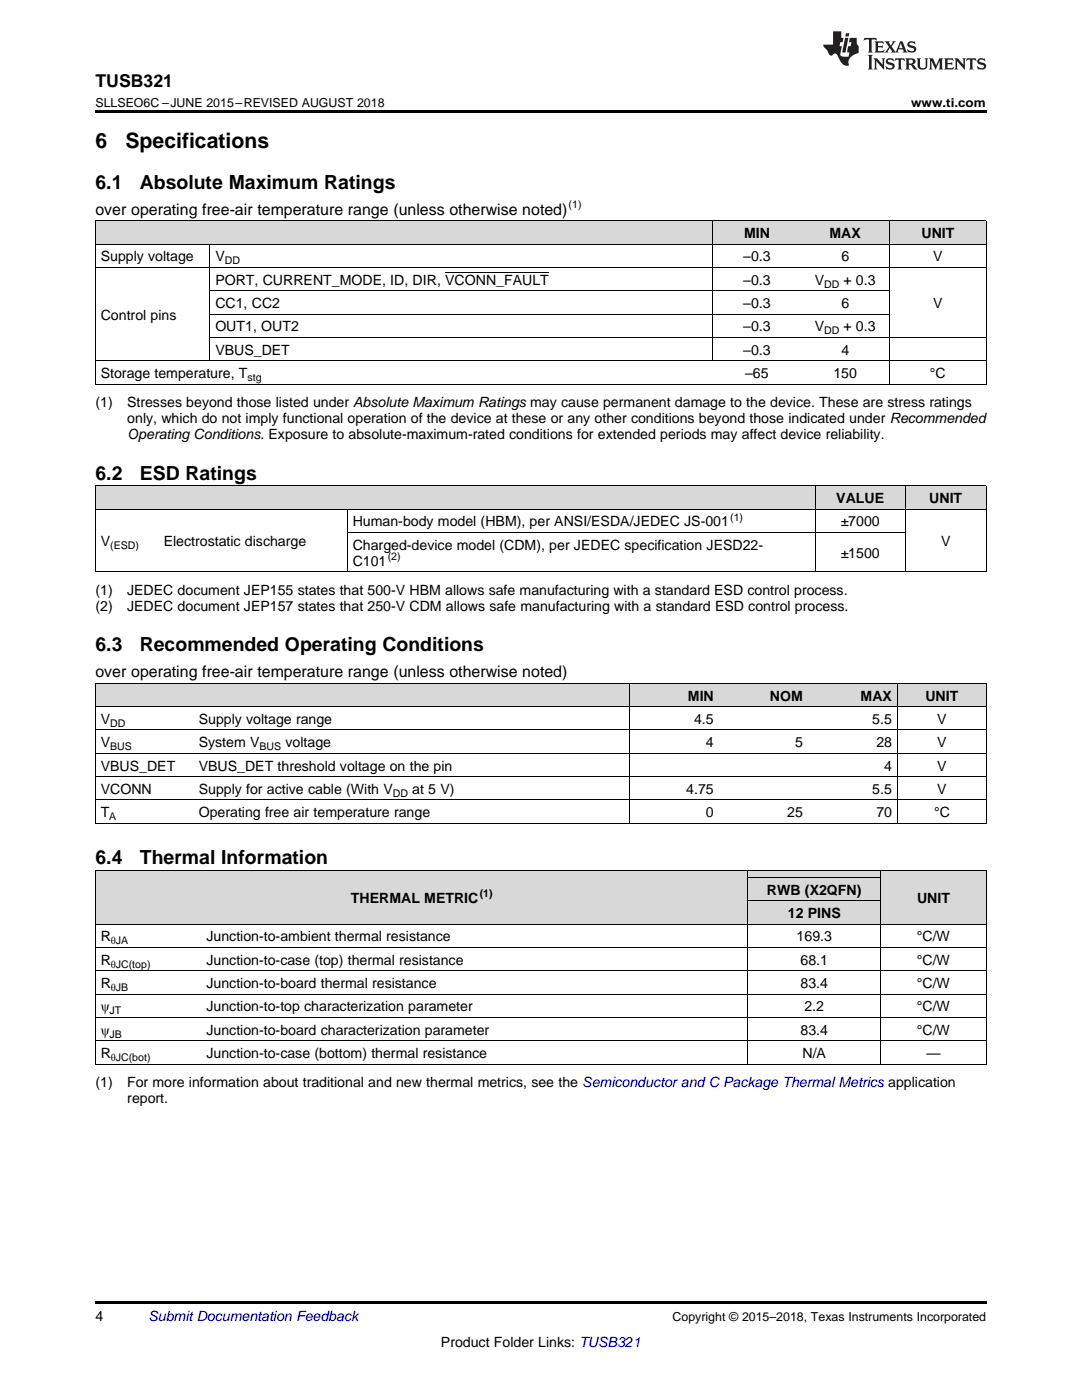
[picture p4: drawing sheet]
<svg xmlns="http://www.w3.org/2000/svg" width="216mm" height="279mm" viewBox="0 0 216 279" stroke-linecap="round" stroke-linejoin="round" font-family="sans-serif">
<defs><g id="words">
<g font-size="4.2">
<text x="19" y="29.6">6</text>
<text x="25" y="29.6">Specifications</text>
</g>
<g font-size="3.9">
<text x="19" y="37.7">6.1</text>
<text x="27.9" y="37.7">Absolute Maximum Ratings</text>
<text x="19" y="95.7">6.2</text>
<text x="27.9" y="95.7">ESD Ratings</text>
<text x="19" y="130">6.3</text>
<text x="27.9" y="130">Recommended Operating Conditions</text>
<text x="19" y="172.4">6.4</text>
<text x="27.9" y="172.4">Thermal Information</text>
</g>
<text font-size="3.5" x="19" y="17.3">TUSB321</text>
<g font-size="3.2">
<text x="19" y="42.9">over operating free-air temperature range (unless otherwise noted)</text>
<text x="19" y="135.1">over operating free-air temperature range (unless otherwise noted)</text>
</g>
<g font-size="2.8">
<text x="148.5" y="47.5">MIN</text>
<text x="165.5" y="47.5">MAX</text>
<text x="183.9" y="47.5">UNIT</text>
<text x="20.1" y="52.2">Supply voltage</text>
<text x="43" y="52.2">V</text>
<text x="148.3" y="52.2">–0.3</text>
<text x="167.9" y="52.2">6</text>
<text x="186.2" y="52.2">V</text>
<text x="43" y="56.8">PORT, CURRENT_MODE, ID, DIR, VCONN_FAULT</text>
<text x="148.3" y="56.8">–0.3</text>
<text x="162.6" y="56.8">V</text>
<text x="168.3" y="56.8">+ 0.3</text>
<text x="20.1" y="63.8">Control pins</text>
<text x="43" y="61.5">CC1, CC2</text>
<text x="148.3" y="61.5">–0.3</text>
<text x="167.9" y="61.5">6</text>
<text x="186.2" y="61.5">V</text>
<text x="43" y="66.1">OUT1, OUT2</text>
<text x="43" y="70.8">VBUS_DET</text>
<text x="148.3" y="66.1">–0.3</text>
<text x="148.3" y="70.8">–0.3</text>
<text x="162.6" y="66.1">V</text>
<text x="167.9" y="70.8">4</text>
<text x="168.3" y="66.1">+ 0.3</text>
<text x="20.1" y="75.5">Storage temperature, T</text>
<text x="148.7" y="75.5">–65</text>
<text x="166.3" y="75.5">150</text>
<text x="185.6" y="75.5">°C</text>
<text x="19" y="81.3">(1)</text>
<text x="25.4" y="81.3">Stresses beyond those listed under Absolute Maximum Ratings may cause permanent damage to the device. These are stress ratings</text>
<text x="25.4" y="84.5">only, which do not imply functional operation of the device at these or any other conditions beyond those indicated under Recommended</text>
<text x="25.4" y="87.7">Operating Conditions. Exposure to absolute-maximum-rated conditions for extended periods may affect device reliability.</text>
<text x="166.9" y="100.4">VALUE</text>
<text x="185.4" y="100.4">UNIT</text>
<text x="70.4" y="105.1">Human-body model (HBM), per ANSI/ESDA/JEDEC JS-001</text>
<text x="167.7" y="105.1">±7000</text>
<text x="20.1" y="109">V</text>
<text x="32.7" y="109">Electrostatic discharge</text>
<text x="70.4" y="109.7">Charged-device model (CDM), per JEDEC specification JESD22-</text>
<text x="70.4" y="112.9">C101</text>
<text x="167.7" y="111.3">±1500</text>
<text x="187.8" y="109">V</text>
<text x="19" y="118.7">(1)</text>
<text x="25.4" y="118.7">JEDEC document JEP155 states that 500-V HBM allows safe manufacturing with a standard ESD control process.</text>
<text x="19" y="121.9">(2)</text>
<text x="25.4" y="121.9">JEDEC document JEP157 states that 250-V CDM allows safe manufacturing with a standard ESD control process.</text>
<text x="137.3" y="139.8">MIN</text>
<text x="153.6" y="139.8">NOM</text>
<text x="171.7" y="139.8">MAX</text>
<text x="184.6" y="139.8">UNIT</text>
<text x="20.1" y="144.5">V</text>
<text x="20.1" y="149.1">V</text>
<text x="39.7" y="144.5">Supply voltage range</text>
<text x="39.7" y="149.1">System V</text>
<text x="57" y="149.1">voltage</text>
<text x="138.5" y="144.5">4.5</text>
<text x="140.9" y="149.1">4</text>
<text x="158.6" y="149.1">5</text>
<text x="174.1" y="144.5">5.5</text>
<text x="174.9" y="149.1">28</text>
<text x="187" y="144.5">V</text>
<text x="187" y="149.1">V</text>
<text x="20.1" y="153.8">VBUS_DET</text>
<text x="39.7" y="153.8">VBUS_DET threshold voltage on the pin</text>
<text x="176.4" y="153.8">4</text>
<text x="187" y="153.8">V</text>
<text x="20.1" y="158.4">VCONN</text>
<text x="39.7" y="158.4">Supply for active cable (With V</text>
<text x="82.3" y="158.4">at 5 V)</text>
<text x="136.9" y="158.4">4.75</text>
<text x="174.1" y="158.4">5.5</text>
<text x="187" y="158.4">V</text>
<text x="20.1" y="163.1">T</text>
<text x="39.7" y="163.1">Operating free air temperature range</text>
<text x="140.9" y="163.1">0</text>
<text x="157.1" y="163.1">25</text>
<text x="174.9" y="163.1">70</text>
<text x="186.4" y="163.1">°C</text>
<text x="153" y="178.6">RWB (X2QFN)</text>
<text x="70" y="180.2">THERMAL METRIC</text>
<text x="157.2" y="183.2">12 PINS</text>
<text x="183" y="180.2">UNIT</text>
<text x="20.1" y="187.9">R</text>
<text x="41.2" y="187.9">Junction-to-ambient thermal resistance</text>
<text x="159" y="187.9">169.3</text>
<text x="183" y="187.9">°C/W</text>
<text x="20.1" y="192.5">R</text>
<text x="20.1" y="197.2">R</text>
<text x="41.2" y="192.5">Junction-to-case (top) thermal resistance</text>
<text x="41.2" y="197.2">Junction-to-board thermal resistance</text>
<text x="159.7" y="192.5">68.1</text>
<text x="159.7" y="197.2">83.4</text>
<text x="183" y="192.5">°C/W</text>
<text x="183" y="197.2">°C/W</text>
<text x="20.1" y="201.9">ψ</text>
<text x="41.2" y="201.9">Junction-to-top characterization parameter</text>
<text x="160.5" y="201.9">2.2</text>
<text x="183" y="201.9">°C/W</text>
<text x="20.1" y="206.5">ψ</text>
<text x="41.2" y="206.5">Junction-to-board characterization parameter</text>
<text x="159.7" y="206.5">83.4</text>
<text x="183" y="206.5">°C/W</text>
<text x="20.1" y="211.2">R</text>
<text x="41.2" y="211.2">Junction-to-case (bottom) thermal resistance</text>
<text x="160.1" y="211.2">N/A</text>
<text x="184.9" y="211.2">—</text>
<text x="19" y="217">(1)</text>
<text x="25.4" y="217">For more information about traditional and new thermal metrics, see the Semiconductor and C Package Thermal Metrics application</text>
<text x="25.4" y="220.2">report.</text>
<text x="19" y="263.6">4</text>
<text x="88" y="268.9">Product Folder Links: TUSB321</text>
</g>
<text font-size="2.8" fill="#0000c8" x="29.6" y="263.6">Submit Documentation Feedback</text>
<g font-size="2.5">
<text x="19" y="21.4">SLLSEO6C –JUNE 2015–REVISED AUGUST 2018</text>
<text x="181.8" y="21.4">www.ti.com</text>
<text x="134.2" y="263.6">Copyright © 2015–2018, Texas Instruments Incorporated</text>
</g>
<g font-size="2.1">
<text x="113.5" y="41.6">(1)</text>
<text x="44.8" y="52.7">DD</text>
<text x="164.4" y="57.4">DD</text>
<text x="164.4" y="66.7">DD</text>
<text x="49.4" y="76">stg</text>
<text x="145.7" y="103.9">(1)</text>
<text x="22" y="109.5">(ESD)</text>
<text x="77.4" y="111.8">(2)</text>
<text x="22" y="145">DD</text>
<text x="22" y="149.7">BUS</text>
<text x="51.8" y="149.7">BUS</text>
<text x="78.4" y="159">DD</text>
<text x="21.8" y="163.7">A</text>
<text x="95.7" y="179">(1)</text>
<text x="22.1" y="188.5">θJA</text>
<text x="22.1" y="193.1">θJC(top)</text>
<text x="22.1" y="197.8">θJB</text>
<text x="21.9" y="202.4">JT</text>
<text x="21.9" y="207.1">JB</text>
<text x="22.1" y="211.7">θJC(bot)</text>
</g>
</g></defs>
<g fill="#d8d8d8">
<path d="M19 173.7h21.1v10.8h-21.1z"/>
<path d="M40.1 173.7h109.2v10.8h-109.2z"/>
<path d="M175.7 173.7h21.1v10.8h-21.1z"/>
<path d="M149.3 179.8h26.4v4.7h-26.4z"/>
<path d="M149.3 175.2h26.4v4.6h-26.4z"/>
<path d="M149.3 173.7h26.4v1.5h-26.4z"/>
<path d="M19 136.4h19.6v4.7h-19.6z"/>
<path d="M38.6 136.4h87.1v4.7h-87.1z"/>
<path d="M125.7 136.4h17.8v4.7h-17.8z"/>
<path d="M143.5 136.4h17.8v4.7h-17.8z"/>
<path d="M161.3 136.4h17.8v4.7h-17.8z"/>
<path d="M179.1 136.4h17.7v4.7h-17.7z"/>
<path d="M19 97h12.6v4.7h-12.6z"/>
<path d="M31.6 97h37.7v4.7h-37.7z"/>
<path d="M69.3 97h93.4v4.7h-93.4z"/>
<path d="M162.7 97h18v4.7h-18z"/>
<path d="M180.7 97h16.1v4.7h-16.1z"/>
<path d="M19 44.1h22.9v4.7h-22.9z"/>
<path d="M41.9 44.1h100.4v4.7h-100.4z"/>
<path d="M142.3 44.1h17.6v4.7h-17.6z"/>
<path d="M159.9 44.1h17.6v4.7h-17.6z"/>
<path d="M177.5 44.1h19.3v4.7h-19.3z"/>
</g>
<g fill="#000">
<path d="M19 22h177.8v.5h-177.8zM19 114.1l.2 .1zM69.2 114.1l.1 .1zM162.6 114.1l.1 .1zM180.6 114.1l.1 .1zM196.7 114.1l.1 .1zM19 164.3l.2 .1zM125.6 164.3l.1 .1zM175.6 173.7h.1v1.5h-.1zM179 164.3l.1 .1zM196.7 164.3l.1 .1zM19 212.4h.2z"/>
<path d="M149.2 212.4h.1zM175.6 212.4h.1zM196.7 212.4h.1zM19 259.7h177.8v.5h-177.8z"/>
</g>
<g fill="none" stroke="#000" stroke-width=".2">
<path d="M19 53.4h177.8M19 48.7h177.8M19 44.1h177.8M19.1 44.1v32.6M41.9 48.8v23.3M41.9 58h135.6M142.2 44.1v28M177.4 44.1v32.6M196.8 44.1v32.6M19 76.7h177.8M19 72h177.8M41.9 67.4h154.9"/>
<path d="M41.9 62.7h135.6M19 97h177.8M19.1 97v17.2M162.6 97v17.2M180.6 97v17.2M196.8 97v17.2M19 114.1h177.8M19 101.6h177.8M69.3 101.6v12.6M69.3 106.3h111.4M19 136.4h177.8M19.1 136.4v28"/>
<path d="M125.7 136.4v28M179 136.4v28M196.8 136.4v28M19 159.6h177.8M19 155h177.8M19 150.3h177.8M19 145.7h177.8M19 141h177.8M19 173.7h177.8M19 164.3h177.8M19.1 173.7v38.7M149.2 173.7v38.7"/>
<path d="M149.3 179.8h26.4M149.3 175.1h26.4M175.7 175.2v37.2M196.8 173.7v38.7M19 198.4h177.8M19 193.8h177.8M19 189.1h177.8M19 184.4h177.8M19 212.4h177.8M19 207.7h177.8M19 203.1h177.8"/>
</g>
<g fill="#231f20">
<path d="M172.5 7.6l-.1 .5 .4-.2h.6v.1v2.1l-.2 .4h.9l-.2-.4v-2.1l.1-.1h.5l.5 .2-.2-.5zM174.5 8.3l.2 .3v1.5l-.2 .4h1.8l.2-.6a1.04 1.04 0 0 1-1.3 .2v-.7h.6l.3 .2v-.6l-.3 .2h-.6v-.6l.8-.1 .4 .3-.2-.5zM176.5 8.3l.9 1.1-.9 1.1h.8l-.2-.2 .4-.7 .5 .7-.2 .2h1.5l-.2-.2 .2-.4h.9l.1 .4-.2 .2h1l-.3-.3-.7-1.9h-.5l-.9 2-.8-1 .9-1h-.8l.1 .3-.4 .5-.3-.6 .1-.2zM179.7 8.6l.4 1h-.7zM181.3 8.4a.63 .63 0 0 0-.2 .7 .63 .63 0 0 0 .6 .4l.6 .2 .1 .2a.75 .75 0 0 1-.7 .4 .75 .75 0 0 1-.6-.5l.1 .7 .1-.1a1.11 1.11 0 0 0 1.5-.6 1.13 1.13 0 0 0-1.2-.8l-.1-.4a1.04 1.04 0 0 1 1.2 .2l-.2-.5-.2 .1-.4-.2zM173.2 10.9l.2 .4v2.2l-.2 .4h1l-.3-.4v-2.2l.3-.4zM174.3 11.6l.3 .4v1.5l-.3 .4h.8l-.2-.4v-1.3l1.5 1.7v-1.9l.2-.4h-.7l.2 .4v.9l-1.1-1.3zM177 11.8a.62 .62 0 0 0-.2 .7 .62 .62 0 0 0 .6 .4l.6 .1 .1 .3a.76 .76 0 0 1-.7 .3 .76 .76 0 0 1-.7-.4l.2 .7 .1-.1a1.11 1.11 0 0 0 1.5-.6 1.13 1.13 0 0 0-1.2-.8l-.1-.4a1.04 1.04 0 0 1 1.2 .2l-.2-.6-.2 .1-.5-.1zM178.7 11.6l-.2 .6a.61 .61 0 0 1 .8-.3v1.6l-.2 .4h.9l-.2-.4v-1.6a.63 .63 0 0 1 .7 .3l-.1-.6zM180.6 11.6l.3 .4v1.5l-.3 .4h1l-.2-.2-.1-.8 .6 .2a.76 .76 0 0 0 1.2 .7l-1-1a.58 .58 0 0 0 .6-.5 .58 .58 0 0 0-.5-.6zM181.4 11.9h.1a.45 .45 0 0 1 .5 .1 .45 .45 0 0 1 .1 .5l-.8 .2zM182.9 11.6l.2 .2a2.17 2.17 0 0 0 .3 1.9 .99 .99 0 0 0 1.6-.6v-1.1l.2-.4h-.7l.2 .2a1.92 1.92 0 0 1-.2 1.8 .6 .6 0 0 1-.9-.5v-1.1l.2-.4zM185.4 11.6l.2 .4v1.5l-.2 .4h.7l-.2-.4v-1.4l.8 1.8 .8-1.8v1.4l-.2 .4h.9l-.2-.4v-1.5l.2-.4h-.8l-.6 1.5-.6-1.5zM188.4 11.6l.2 .4v1.5l-.2 .4h1.8l.1-.6a1.04 1.04 0 0 1-1.2 .1v-.6h.5l.4 .2v-.6l-.4 .2h-.5v-.7h.8l.3 .3-.1-.6zM190.5 11.6l.2 .4v1.5l-.2 .4h.7l-.2-.4v-1.3l1.5 1.7v-1.9l.2-.4h-.7l.2 .4v.9l-1.1-1.3zM192.9 11.6l-.1 .6a.61 .61 0 0 1 .7-.3l.1 1.6-.3 .4h1l-.3-.4 .1-1.6a.63 .63 0 0 1 .7 .3l-.1-.6zM195.2 11.8a.62 .62 0 0 0-.2 .7 .62 .62 0 0 0 .6 .4l.6 .1 .1 .3a.76 .76 0 0 1-.7 .3 .76 .76 0 0 1-.6-.4l.1 .7 .1-.1a1.11 1.11 0 0 0 1.6-.6 1.13 1.13 0 0 0-1.3-.8l-.1-.4a1.04 1.04 0 0 1 1.2 .2l-.1-.6-.2 .1-.5-.1z"/>
<path d="M166.2 6.3v2.6h-1.9v.4l.8 .9a.91 .91 0 0 0 1 .8 .56 .56 0 0 1 .5-.3 .56 .56 0 0 1 .5 .3l.4 .8a1.53 1.53 0 0 0 1.9 1.2 1.54 1.54 0 0 1 1-2.1l.9-.3v-1.4a1.52 1.52 0 0 1-.4-1.6h-1.3l-.2 .8h.5l-.2 .8h-.5l-.1 1v.2l.4 .1-.2 .8a1.93 1.93 0 0 1-1.6-.3l.3-1.8h-.5l.2-.8h.4l.2-.8h-.4v-1.3zM168.6 7.6l-.6 2.9h.7l.6-2.9zM168.8 6.6l-.1 .7h.6l.2-.7z"/>
</g>
<path d="M88.8 54.3h20.7" fill="none" stroke="#000" stroke-width=".2"/>
<use href="#words"/>
</svg>
